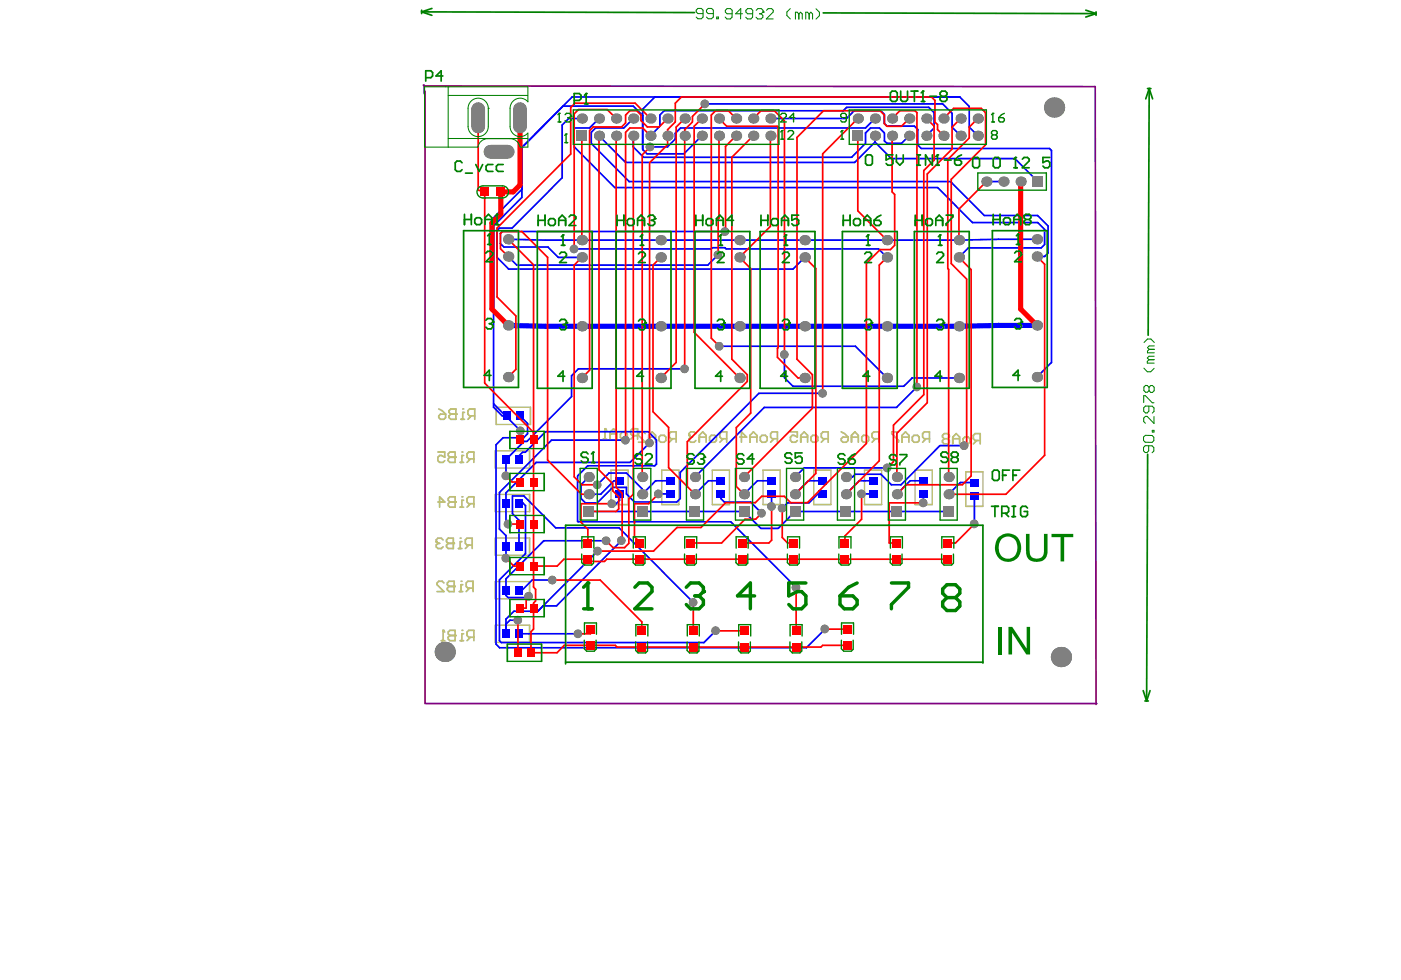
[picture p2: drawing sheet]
<svg xmlns="http://www.w3.org/2000/svg" width="289mm" height="202mm" viewBox="0 0 289 202" stroke-linecap="round" stroke-linejoin="round" font-family="sans-serif">
<path d="M87.3 17.6l.2 .1 138.4 .2 .1 127.4M87.5 17.6v1.7M87.7 18.8v126.3M87.8 145.1h138.4" fill="none" stroke="#800080" stroke-width=".35"/>
<g fill="none" stroke="#c0c073" stroke-width=".35">
<path d="M102.1 93v3.5M102.3 84v3.6M109.2 93v3.5M109.4 84v3.6M126 97h3.5M136.5 97h3.5M146.9 97h3.5M157.4 97h3.5M167.8 97h3.6M178.3 97h3.5M185.3 89.1h-1.4v.3l1.4 1.5v.3M186 91.2v-1.4l.7-.7 .7 .7v1.4"/>
<path d="M186 90.1h1.4M188.5 89.8h.7l.4 .3v.8l-.4 .3h-.7l-.4-.3v-.8zM188.7 97h3.5M191 90.5l-.7 .7M191.7 90.5h-1.1l-.3-.4v-.7l.3-.3h1.1v2.1M194.7 90.5h.7M194.7 90.5l-.3-.4v-.3l.3-.4h.7l.4 .4v.3l-.4 .4M194.7 90.5l-.3 .4v.3l.3 .4h.7l.4-.4v-.3l-.4-.4M196.5 90.5h1.4M196.5 91.6v-1.5l.7-.7 .7 .7v1.5M199 90.1h.7l.3 .4v.7l-.3 .4h-.7l-.4-.4v-.7zM199.2 97.3h3.5"/>
<path d="M201.4 90.9l-.7 .7M202.1 90.9h-1l-.4-.4v-.7l.4-.4h1v2.2M102.1 102v3.5M102.1 111v3.5M102.1 120v3.5M109.2 102v3.5M109.2 111v3.5M109.2 120v3.5M126 104.1h3.5M136.5 104.1h3.5M146.9 104.1h3.5M157.4 104.1h3.5"/>
<path d="M167.8 104.1h3.6M178.3 104.1h3.5M188.7 104.1h3.5M199.2 104.4h3.5M94.9 132.2h.7M95.6 130.7h-.3v1.5M97 131.4l-.7 .8M97.7 131.4h-1l-.4-.3v-.7l.4-.4h1v2.2M102.1 129v3.5M109.2 129v3.5"/>
</g>
<g fill="none" stroke="#c0c073" stroke-width=".28">
<path d="M102.1 96.5h7.1M102.1 93h7.1M102.3 87.6h7.1M102.3 84h7.1M126 97v7.1M129.5 97v7.1M136.5 97v7.1M140 97v7.1M146.9 97v7.1M150.4 97v7.1M157.4 97v7.1M160.9 97v7.1"/>
<path d="M167.8 97v7.1M171.4 97v7.1M178.3 97v7.1M181.8 97v7.1M188.7 97v7.1M192.2 97v7.1M199.2 97.3v7.1M202.7 97.3v7.1M102.1 120h7.1M102.1 114.5h7.1M102.1 111h7.1M102.1 105.5h7.1"/>
<path d="M102.1 102h7.1M102.1 132.5h7.1M102.1 129h7.1M102.1 123.5h7.1"/>
</g>
<circle cx="95.3" cy="130" r=".18" fill="#c0c073"/>
<path d="M93.8 130v2.2h-1l-.4-.4v-.4l.4-.3h1" fill="none" stroke="#c0c073" stroke-width=".35"/>
<circle cx="93.8" cy="131.1" r=".18" fill="#c0c073"/>
<path d="M91 132.2h.7M91.4 130v2.2M93.8 130h-1l-.4 .4v.3l.4 .4h1" fill="none" stroke="#c0c073" stroke-width=".35"/>
<circle cx="91.4" cy="130" r=".18" fill="#c0c073"/>
<path d="M94.6 113.1h.7M95.3 111.7h-.4v1.4M96.7 112.4l-.7 .7M97.4 112.4h-1.1l-.3-.3v-.7l.3-.4h1.1v2.1M91.4 130l.3 .4" fill="none" stroke="#c0c073" stroke-width=".35"/>
<circle cx="94.9" cy="111" r=".18" fill="#c0c073"/>
<path d="M93.5 111v2.1h-1.1l-.3-.3v-.4l.3-.3h1.1" fill="none" stroke="#c0c073" stroke-width=".35"/>
<circle cx="93.5" cy="112.1" r=".18" fill="#c0c073"/>
<path d="M91.4 111.4l-.4-.4h-.7l-.3 .4v.3M93.5 111h-1.1l-.3 .4v.3l.3 .4h1.1" fill="none" stroke="#c0c073" stroke-width=".35"/>
<circle cx="90" cy="111.7" r=".18" fill="#c0c073"/>
<path d="M90 111.7l.3 .4M90.3 112.1h.4M90.3 112.1l-.3 .3v.4l.3 .3h.7l.4-.3M94.9 104.6h.7M95.6 103.2h-.3v1.4M97 103.9l-.7 .7M97.7 103.9h-1l-.4-.4v-.7l.4-.3h1v2.1" fill="none" stroke="#c0c073" stroke-width=".35"/>
<circle cx="95.3" cy="102.5" r=".18" fill="#c0c073"/>
<path d="M93.8 102.5v2.1h-1l-.4-.3v-.4l.4-.4h1" fill="none" stroke="#c0c073" stroke-width=".35"/>
<circle cx="93.8" cy="103.5" r=".18" fill="#c0c073"/>
<path d="M94.9 95.4h.7M95.6 94h-.3v1.4M97 94.7l-.7 .7M97.7 94.7h-1l-.4-.4v-.7l.4-.4h1v2.2M90.3 103.5h1.4l-1-1v2.1M93.8 102.5h-1l-.4 .3v.4l.4 .3h1" fill="none" stroke="#c0c073" stroke-width=".35"/>
<circle cx="95.3" cy="93.2" r=".18" fill="#c0c073"/>
<path d="M93.8 93.2v2.2h-1l-.4-.4v-.3l.4-.4h1" fill="none" stroke="#c0c073" stroke-width=".35"/>
<circle cx="93.8" cy="94.3" r=".18" fill="#c0c073"/>
<path d="M90.3 93.2h1.4v1.1l-.7-.3h-.3l-.4 .3v.7l.4 .4h.7l.3-.4M93.8 93.2h-1l-.4 .4v.4l.4 .3h1M95.1 86.5h.7M95.8 85.1h-.4v1.4M97.2 85.8l-.7 .7M97.9 85.8h-1.1l-.3-.4v-.7l.3-.3h1.1v2.1" fill="none" stroke="#c0c073" stroke-width=".35"/>
<circle cx="95.4" cy="84.4" r=".18" fill="#c0c073"/>
<path d="M94 84.4v2.1h-1l-.4-.4v-.3l.4-.4h1" fill="none" stroke="#c0c073" stroke-width=".35"/>
<circle cx="94" cy="85.4" r=".18" fill="#c0c073"/>
<g fill="none" stroke="#c0c073" stroke-width=".35">
<path d="M90.5 84.4l.7 .3 .7 .7M90.8 85.4h1.1v.7l-.4 .4h-.7l-.3-.4v-.3zM94 84.4h-1l-.4 .3v.4l.4 .3h1M143.5 89.4l-.3-.3h-.8l-.3 .3v.4M144.2 90.1h1.4M144.2 91.2v-1.4l.7-.7 .7 .7v1.4M146.7 89.8h.7l.3 .3v.8l-.3 .3h-.7l-.4-.3v-.8zM149.2 90.5l-.7 .7M149.9 90.5h-1.1l-.3-.4v-.7l.3-.3h1.1v2.1M152.6 90.1h1.4l-1.1-1v2.1M154.7 90.1h1.4M154.7 91.2v-1.4l.7-.7 .7 .7v1.4"/>
<path d="M157.1 89.8h.8l.3 .3v.8l-.3 .3h-.8l-.3-.3v-.8zM159.6 90.5l-.7 .7M160.3 90.5h-1l-.4-.4v-.7l.4-.3h1v2.1M163 89.1h1.4v1l-.7-.3h-.3l-.4 .3v.8l.4 .3h.7l.3-.3M165.1 91.2v-1.4l.7-.7 .8 .7v1.4M165.1 90.1h1.5M167.6 89.8h.7l.4 .3v.8l-.4 .3h-.7l-.3-.3v-.8zM170.1 90.5l-.7 .7M170.8 90.5h-1.1l-.3-.4v-.7l.3-.3h1.1v2.1"/>
</g>
<circle cx="142.1" cy="89.8" r=".18" fill="#c0c073"/>
<g fill="none" stroke="#c0c073" stroke-width=".35">
<path d="M133.1 89.4l-.4-.3h-.7l-.3 .3v.4l1.4 1.4h-1.4M133.8 90.1h1.4M133.8 91.2v-1.4l.7-.7 .7 .7v1.4M136.3 89.8h.7l.3 .3v.8l-.3 .3h-.7l-.4-.3v-.8zM138.7 90.5l-.7 .7M139.4 90.5h-1l-.4-.4v-.7l.4-.3h1v2.1M142.1 89.8l.3 .3M142.4 90.1h.4M142.4 90.1l-.3 .4v.4l.3 .3h.8l.3-.3M94.7 122h.7M95.4 120.6h-.3v1.4M96.8 121.3l-.7 .7"/>
<path d="M97.6 121.3h-1.1l-.4-.3v-.8l.4-.3h1.1v2.1"/>
</g>
<circle cx="95.1" cy="119.9" r=".18" fill="#c0c073"/>
<path d="M93.7 119.9v2.1h-1.1l-.3-.3v-.4l.3-.3h1.1" fill="none" stroke="#c0c073" stroke-width=".35"/>
<circle cx="93.7" cy="121" r=".18" fill="#c0c073"/>
<g fill="none" stroke="#c0c073" stroke-width=".35">
<path d="M124.4 90.6h.7M124.8 88.4v2.2M125.8 90.6v-1.4l.7-.8 .7 .8v1.4M125.8 89.5h1.4M128.3 89.2h.7l.4 .3v.7l-.4 .4h-.7l-.3-.4v-.7zM130.8 89.9l-.7 .7M131.5 89.9h-1.1l-.3-.4v-.7l.3-.4h1.1v2.2M173.5 89.1l.7 .3 .7 .7M173.8 90.1h1.1v.8l-.4 .3h-.7l-.3-.3v-.4zM175.6 91.2v-1.4l.7-.7 .7 .7v1.4M175.6 90.1h1.4M178.1 89.8h.7l.3 .3v.8l-.3 .3h-.7l-.4-.3v-.8z"/>
<path d="M180.5 90.5l-.7 .7M181.3 90.5h-1.1l-.4-.4v-.7l.4-.3h1.1v2.1M93.7 119.9h-1.1l-.3 .3v.4l.3 .4h1.1M91.5 120.2l-.3-.3h-.7l-.4 .3v.4l1.4 1.4h-1.4"/>
</g>
<circle cx="124.8" cy="88.4" r=".18" fill="#c0c073"/>
<path d="M124.8 88.4l.3 .4" fill="none" stroke="#c0c073" stroke-width=".35"/>
<g fill="none" stroke="#00f" stroke-width=".35">
<path d="M107.6 39.1l-5.8 5.8v39.1l1.8 1.8h.9M116.1 21.9h14.5l1.9 1.9M120 24.4h-2.7l-1.4 1.4v10.9l-10.3 10.3h-2.6l-.5 .5v5.6l2.4 2.4h58.6l2.4-2.4M123.5 24.4l-1.9 2h-3.2v3.9l8.4 8.4h66.6l7.2 7.2h13.4l1.4 1.4v3.1l-.7 .7h-15l-1.9 2M123.5 28l5.5 5.5h47.3l4.1-4.2M130.6 28v2.3l2.1 2.1h42.9l2.9-2.8v-2.2l1-1h1.9l1 1v1.7l.5 .5h3l1.6-1.6M130.6 24.4l-1.9 2h-5.9l-.9 .9v2.3l7.9 7.9h66.2l7 7h11l2.1 2.1v5.6l-.7 .7h-1.6M134.1 28l2-2v-2.3l.9-.9h36.9l.7-.7h16.9l1.1 1.1v3.2l-1.6 1.6M135.1 20l-2.6 2.5v8.3l.9 .9h7.6l3.7-3.7M145.4 21.4h49l1.9 2v2.8l1.8 1.8M158.9 24.4h15.7l1.6-1.6h5.4l.8 .8v1.9l.5 .5h5.7l.7 .7v3.2l.7 .7h26.4l.4 .5v43.7l-3 3M180.4 24.4l-1.9 2h-38.1l-1.1 1.1v1.2l-1.7 1.6h-3.5"/>
<path d="M180.4 28v1.3M180.4 29.3l3.4 3.4h25.5l4.7 4.8M201.6 28l-1.7-1.8v-4.2l-2-2h-79.9l-10.4 10.4v10.3l-5.8 5.9M203.4 37.5h3.6M104.8 49.4l7.8 .1h85.2l16-.1M118.4 51.3h28.3l.2-.2h2.6l.3 .2h31.4l1.7 1.8M148.1 52.6l-2.1 2.1h-39.4l-1.8-1.8M149.5 47.8h-45.9l-.4 .3v2.1l.7 .8h9.1l2.1 2.1h4.9M141.2 76.1h-21.9l-1.4 1.4v4.3l-9.2 9.2h-.6l-3.4 3.5h-.4v3.6M148.3 71.4h28.1l6.5 6.6M161.8 73.1v4.8l1.7 1.8h22.9l1.7-1.7h9.7M189.1 79.8l-4.2 4.2h-27.3l-14.3 14.4"/>
<path d="M101.8 83.3l5.5 5.6M107 94.8v-.8l.8-.7h.5l4.2-4.3h21.2l1.7 1.8v4.9l-.4 .4h-13.8l-2.1 2.1v9.3l.1 .1h31.5l13.5 13.6M107.2 85.8l1.6 1.5v2.2l-.8 .8h-4.3l-1.4 1.4v41.2l.7 .7h63.3l3.9-3.8M127.8 99.2h-1.2l-2.7 2.7h-2.5M129 90.8h-15.3l-10.7 10.8v7.5l1.3 1.4v4.6M134 91.4l-4 4h-19.4l-6.3 6.3v5.9l.5 .5M138.2 99.2h-3l-2.8 2.7v-1.1l-3.2-3.2h-3.6l-2.4 2.4M148.7 99.2h-2.6l-2.8 2.7M159.1 99.2h-2.9l-2.8 2.7M169.6 99.2h-2.9l-2.7 2.7M169.7 81.1h-13.2l-16.2 16.3v5.4l-.7 .7h-8.7l-1.7-1.6v-1.4h-2.8l-3.2 3.2h-2.5l-.9-.9v-2.8l1.6-1.6M180.1 99.2h-2.9l-2.7 2.7"/>
<path d="M183 96.5h-17.2l-1.8 1.9M190.5 99.2h-2.8l-2.7 2.7M198.9 91.9h-5.1l-8 8.1h-2l-2.1-2.2h-5.3l-.6 .6h-1.3M200.9 99.5h-2.9l-2.4 2.4M107 103.8h.8l.6 .5v9.9l-5.4 5.4v12.6l.4 .3h41.8l2.4-2.4M107 112.7v-5.4l-1.3-1.3v-3.7h2.4l6.5 6.6h13.1l15.3 15.4M113.9 119.6h-4.2l-2 2.1h-.7M121.4 105.5h32l3.5 3.5h3.6l3.5-3.5h31.6M123.3 113.7l-11.3 11.3M125 111.5h-12.8l-7.9 7.9v3.4l.5 .5h4l.2-.3M127.8 101.9v1.3l-.7 .7h-.9M128.2 111.5l-13.4 13.5h-2.8"/>
<path d="M135.8 101.9h2.4M148.7 101.9v.9l.7 .7h5.4l2.3 2.4M159.1 101.9v2.6M169.6 101.9h-.9l-1.9 1.8h-4.4l-1.1 1.1M177.7 101.9h2.4M190.5 101.9l-.1 1.8M200.9 102.2v5.9M106.8 127.9h-1.6l-.9 .8M107 130.7h12.2M112 125l-1.1 1.1h-4.9l-1.7 1.6v3"/>
</g>
<path d="M104.8 67.1l7.8 .2h85.2l16-.2" fill="none" stroke="#00f" stroke-width="1.1"/>
<g fill="#808080">
<circle cx="119.2" cy="130.7" r=".89"/>
<circle cx="118.4" cy="51.3" r=".89"/>
<circle cx="148.3" cy="71.4" r=".89"/>
<circle cx="126.1" cy="103.9" r=".89"/>
<circle cx="123.1" cy="100" r=".89"/>
<circle cx="145.3" cy="21.4" r=".89"/>
<circle cx="169.6" cy="81.1" r=".89"/>
<circle cx="189.1" cy="79.8" r=".89"/>
<circle cx="161.7" cy="73.1" r=".89"/>
<circle cx="135.8" cy="101.9" r=".89"/>
<circle cx="157" cy="105.9" r=".89"/>
<circle cx="106.8" cy="127.9" r=".89"/>
<circle cx="109" cy="123" r=".89"/>
<circle cx="104.3" cy="115.1" r=".89"/>
<circle cx="104.3" cy="98.1" r=".89"/>
<circle cx="107.3" cy="88.9" r=".89"/>
<circle cx="113.9" cy="119.6" r=".89"/>
<circle cx="161.3" cy="104.8" r=".89"/>
<circle cx="177.6" cy="101.9" r=".89"/>
<circle cx="190.4" cy="103.7" r=".89"/>
<circle cx="147.6" cy="130.1" r=".89"/>
<circle cx="104.8" cy="108.1" r=".89"/>
<circle cx="125" cy="111.5" r=".89"/>
<circle cx="198.8" cy="91.9" r=".89"/>
<circle cx="182.9" cy="96.5" r=".89"/>
<circle cx="134" cy="30.3" r=".89"/>
<circle cx="170.1" cy="129.7" r=".89"/>
<circle cx="164.1" cy="121.2" r=".89"/>
<circle cx="149.5" cy="47.8" r=".89"/>
<circle cx="148.1" cy="52.6" r=".89"/>
<circle cx="142.9" cy="124.3" r=".89"/>
<circle cx="200.9" cy="108.1" r=".89"/>
<circle cx="159.1" cy="104.5" r=".89"/>
<circle cx="141.2" cy="76.1" r=".89"/>
<circle cx="133.9" cy="91.4" r=".89"/>
<circle cx="129" cy="90.8" r=".89"/>
<circle cx="123.2" cy="113.7" r=".89"/>
<circle cx="128.1" cy="111.5" r=".89"/>
<circle cx="130.6" cy="28" r="1.04"/>
<circle cx="144.7" cy="28" r="1.04"/>
<circle cx="153.4" cy="101.9" r="1.04"/>
<circle cx="158.9" cy="28" r="1.04"/>
<circle cx="195.6" cy="101.9" r="1.04"/>
<circle cx="130.6" cy="24.4" r="1.04"/>
<circle cx="136.3" cy="78" r="1.06"/>
<circle cx="136.3" cy="67.3" r="1.06"/>
<circle cx="136.3" cy="49.5" r="1.06"/>
<circle cx="144.7" cy="24.4" r="1.04"/>
<circle cx="158.9" cy="24.4" r="1.04"/>
<circle cx="207" cy="37.5" r="1.04"/>
<circle cx="136.3" cy="53.1" r="1.06"/>
<circle cx="153.4" cy="98.4" r="1.04"/>
<circle cx="195.6" cy="98.4" r="1.04"/>
<circle cx="121.4" cy="101.9" r="1.04"/>
<circle cx="123.5" cy="28" r="1.04"/>
<circle cx="132.4" cy="101.9" r="1.04"/>
<circle cx="127.1" cy="28" r="1.04"/>
<circle cx="134.1" cy="28" r="1.04"/>
<circle cx="143.3" cy="101.9" r="1.04"/>
<circle cx="137.7" cy="28" r="1.04"/>
<circle cx="141.2" cy="28" r="1.04"/>
<circle cx="151.8" cy="28" r="1.04"/>
<circle cx="155.3" cy="28" r="1.04"/>
<circle cx="164" cy="101.9" r="1.04"/>
<circle cx="174.5" cy="101.9" r="1.04"/>
<circle cx="185" cy="101.9" r="1.04"/>
<circle cx="191" cy="28" r="1.04"/>
<circle cx="187.5" cy="28" r="1.04"/>
<circle cx="184" cy="28" r="1.04"/>
<circle cx="201.6" cy="28" r="1.04"/>
<circle cx="198.1" cy="28" r="1.04"/>
<circle cx="194.6" cy="28" r="1.04"/>
</g>
<g fill="#808080">
<path d="M152.4 104.4h2.1v2.1h-2.1z" fill-rule="evenodd"/>
<path d="M194.6 104.4h2.1v2.2h-2.1z" fill-rule="evenodd"/>
<path d="M118.9 26.9h2.2v2.1h-2.2z" fill-rule="evenodd"/>
<path d="M175.8 26.9h2.2v2.1h-2.2z" fill-rule="evenodd"/>
</g>
<path d="M98.6 22.5v3.6" fill="none" stroke="#808080" stroke-width="2.8"/>
<g fill="#808080">
<circle cx="104.8" cy="77.8" r="1.06"/>
<circle cx="104.8" cy="67.1" r="1.06"/>
<circle cx="104.8" cy="49.4" r="1.06"/>
</g>
<path d="M107.2 22.5v3.6" fill="none" stroke="#808080" stroke-width="2.8"/>
<g fill="#808080">
<path d="M120.4 104.4h2.1v2.2h-2.1z" fill-rule="evenodd"/>
<path d="M131.4 104.4h2.1v2.1h-2.1z" fill-rule="evenodd"/>
<path d="M142.3 104.4h2.1v2.2h-2.1z" fill-rule="evenodd"/>
<path d="M162.9 104.5h2.1v2.1h-2.1z" fill-rule="evenodd"/>
<path d="M173.4 104.5h2.1v2.1h-2.1z" fill-rule="evenodd"/>
<path d="M183.9 104.5h2.1v2.1h-2.1z" fill-rule="evenodd"/>
<path d="M213 36.4h2.1v2.1h-2.1z" fill-rule="evenodd"/>
</g>
<g fill="#808080">
<circle cx="120" cy="78" r="1.06"/>
<circle cx="120" cy="67.3" r="1.06"/>
<circle cx="120" cy="49.5" r="1.06"/>
<circle cx="120" cy="24.4" r="1.04"/>
<circle cx="123.5" cy="24.4" r="1.04"/>
<circle cx="127.1" cy="24.4" r="1.04"/>
<circle cx="134.1" cy="24.4" r="1.04"/>
<circle cx="137.7" cy="24.4" r="1.04"/>
<circle cx="141.2" cy="24.4" r="1.04"/>
<circle cx="152.5" cy="78" r="1.06"/>
<circle cx="152.5" cy="67.3" r="1.06"/>
<circle cx="152.5" cy="49.5" r="1.06"/>
<circle cx="151.8" cy="24.4" r="1.04"/>
<circle cx="155.3" cy="24.4" r="1.04"/>
<circle cx="165.9" cy="78" r="1.06"/>
<circle cx="165.9" cy="67.3" r="1.06"/>
<circle cx="165.9" cy="49.5" r="1.06"/>
<circle cx="176.9" cy="24.4" r="1.04"/>
<circle cx="182.9" cy="78" r="1.06"/>
<circle cx="182.9" cy="67.3" r="1.06"/>
<circle cx="182.9" cy="49.5" r="1.06"/>
<circle cx="191" cy="24.4" r="1.04"/>
<circle cx="187.5" cy="24.4" r="1.04"/>
<circle cx="184" cy="24.4" r="1.04"/>
<circle cx="197.8" cy="78" r="1.06"/>
<circle cx="197.8" cy="67.3" r="1.06"/>
<circle cx="197.8" cy="49.5" r="1.06"/>
<circle cx="201.6" cy="24.4" r="1.04"/>
<circle cx="198.1" cy="24.4" r="1.04"/>
<circle cx="194.6" cy="24.4" r="1.04"/>
<circle cx="213.8" cy="77.8" r="1.06"/>
<circle cx="213.8" cy="67.1" r="1.06"/>
<circle cx="213.8" cy="49.4" r="1.06"/>
<circle cx="210.5" cy="37.5" r="1.04"/>
<circle cx="104.8" cy="52.9" r="1.06"/>
<circle cx="121.4" cy="98.4" r="1.04"/>
<circle cx="120" cy="53.1" r="1.06"/>
<circle cx="132.4" cy="98.4" r="1.04"/>
<circle cx="143.3" cy="98.4" r="1.04"/>
<circle cx="152.5" cy="53.1" r="1.06"/>
<circle cx="164" cy="98.4" r="1.04"/>
<circle cx="165.9" cy="53.1" r="1.06"/>
<circle cx="174.5" cy="98.4" r="1.04"/>
<circle cx="185" cy="98.4" r="1.04"/>
<circle cx="182.9" cy="53.1" r="1.06"/>
<circle cx="197.8" cy="53.1" r="1.06"/>
<circle cx="213.8" cy="52.9" r="1.06"/>
<circle cx="218.8" cy="135.5" r="2.09"/>
<circle cx="148.3" cy="28" r="1.04"/>
<circle cx="180.4" cy="28" r="1.04"/>
<circle cx="148.3" cy="24.4" r="1.04"/>
<circle cx="203.4" cy="37.5" r="1.04"/>
<circle cx="180.4" cy="24.4" r="1.04"/>
<circle cx="217.4" cy="22.2" r="2.09"/>
<circle cx="91.7" cy="134.5" r="2.09"/>
</g>
<path d="M101.2 31.3h3.5" fill="none" stroke="#808080" stroke-width="2.8"/>
<g fill="#00f">
<path d="M126.9 101.1h1.8v1.6h-1.8z" fill-rule="evenodd"/>
<path d="M126.9 98.4h1.8v1.6h-1.8z" fill-rule="evenodd"/>
<path d="M158.2 101.1h1.8v1.6h-1.8z" fill-rule="evenodd"/>
<path d="M158.2 98.4h1.8v1.6h-1.8z" fill-rule="evenodd"/>
<path d="M200.1 101.4h1.7v1.6h-1.7z" fill-rule="evenodd"/>
<path d="M200.1 98.7h1.7v1.6h-1.7z" fill-rule="evenodd"/>
<path d="M103.5 129.8h1.6v1.8h-1.6z" fill-rule="evenodd"/>
<path d="M106.3 129.8h1.5v1.8h-1.5z" fill-rule="evenodd"/>
<path d="M103.5 120.9h1.6v1.7h-1.6z" fill-rule="evenodd"/>
<path d="M106.3 120.9h1.5v1.7h-1.5z" fill-rule="evenodd"/>
<path d="M137.4 101.1h1.7v1.6h-1.7z" fill-rule="evenodd"/>
<path d="M137.4 98.4h1.7v1.6h-1.7z" fill-rule="evenodd"/>
<path d="M147.8 101.1h1.7v1.6h-1.7z" fill-rule="evenodd"/>
<path d="M147.8 98.4h1.7v1.6h-1.7z" fill-rule="evenodd"/>
<path d="M179.2 101.1h1.7v1.6h-1.7z" fill-rule="evenodd"/>
<path d="M179.2 98.4h1.7v1.6h-1.7z" fill-rule="evenodd"/>
<path d="M189.6 101.1h1.8v1.6h-1.8z" fill-rule="evenodd"/>
<path d="M189.6 98.4h1.8v1.6h-1.8z" fill-rule="evenodd"/>
<path d="M103.5 111.9h1.6v1.7h-1.6z" fill-rule="evenodd"/>
<path d="M106.3 111.9h1.5v1.7h-1.5z" fill-rule="evenodd"/>
<path d="M103.5 102.9h1.6v1.7h-1.6z" fill-rule="evenodd"/>
<path d="M106.3 102.9h1.5v1.7h-1.5z" fill-rule="evenodd"/>
<path d="M103.5 93.9h1.6v1.8h-1.6z" fill-rule="evenodd"/>
<path d="M106.3 93.9h1.5v1.8h-1.5z" fill-rule="evenodd"/>
<path d="M103.7 84.9h1.6v1.8h-1.6z" fill-rule="evenodd"/>
<path d="M106.4 84.9h1.6v1.8h-1.6z" fill-rule="evenodd"/>
<path d="M168.7 101.1h1.8v1.6h-1.8z" fill-rule="evenodd"/>
<path d="M168.7 98.4h1.8v1.6h-1.8z" fill-rule="evenodd"/>
</g>
<g fill="none" stroke="#f00" stroke-width=".35">
<path d="M98.6 24.3v14.9l1.4 .4v39.4l10 10.2M120 28v21.5M123.5 28v68.9l2.9 2.9v1.4l1.2 1.3v2.5l-.5 .5h-5.7M127.1 24.4l-1.9-1.8h-5.9l-.9 .9v27.8M127.1 28v72.5l1.2 1.3v9.6l-.1 .1M130.6 28v73.9l-.9 1v9.2l-.9 .9h-2.4l-1.4-1.5M134.1 30.3l-1.7 1.6v66.5M134.1 28l-1.6-1.6h-2.6l-.9 .9v63.5M134.1 24.4l-3.1-3.1h-12.4l-.9 .9v9.6l-15.2 15.2v14.3l3.9 3.9v11l-1.6 1.6M137.7 24.4l-1.8 1.8h-2.4l-1.3-1.3v-1.2l-.9-.9h-1.4l-.9 .9v1.7l-.8 .8h-5.9l-.7 .7v49.5l-1.6 1.6M141.2 24.4l-1.8 1.8v48.6l-3.1 3.2M144.7 24.4l-1.5 1.6v42.5l9.3 9.5"/>
<path d="M145.4 21.4l-2.6 2.6v1.2l-1.6 1.6v49.3M148.3 28v17l-.2 .2v7.4M148.3 24.4l1.6 1.6h10.4l.2 .2v45.5l-.2 .1v1.9l4.3 4.3h1.3M151.8 24.4l-1.6-1.6h-2.6l-.9 .9v46.1l1.6 1.6M151.8 28l-2.2 2.2v17.5l-.1 .1M155.3 24.4l1.6-1.6h2.8l2.1 2.1v48.2M155.3 28l-4.4 4.4v41.7l3.2 3.2v1.4l-12.4 12.4v9.2M158.9 28v18.7l-6.4 6.4 2.3 2.3v29.8l-3 3v12.1l1.6 1.6M176.9 28v15.5l6 6M176.9 24.4l-7.2 7.3v49.4M184 24.4l1.6-1.6h3.1l.4 .4v56.6M184 28v11.6l.5 .5v10.5l-.9 .9h-2.1l-2.8 2.8v37.2l-12.2 12.2h-3.4l-1.4-1.3h-4.6l-1.3 1.3h-6.1l-5.1 5.1h-5l-4.8 4.9h-11.5"/>
<path d="M187.5 24.4l-1.6 1.6h-3l-.5-.5v-1.8l-.9-.9h-11.7l-5.4 5.6v45.7l3.1 3.2v6.9l-14.1 14.2M191 24.4l1.6 1.6v7l-2.1 2.2v46.2l-6.2 6.3v7.5l-1.3 1.3M194.6 28l-1.3-1.3v-1l-.5-.5v-4.5l-.7-.7h-51.6l-1.2 1.3v3.9l-1.6 1.6v3l-3.7 3.8v57.8M194.6 24.4l2.1-2.1h5.7l.8 .9v6.7l-7 7.1v17.4l3.2 3.2v33.8l-.5 .5M198.1 24.4l-1.8 1.8v4.5l-5.1 5.2v47.2l-6.2 6.3v9M201.6 24.4l-1.7 1.8v2.3l-4.4 4.4v22.5l.1 .2v42.8M203.4 37.5l-5.6 5.6v6.4M104.8 49.4l5.2 5.2v66.5l.5 .5v2.3l-.5 .5v5.4l-.5 .5v4.3h5.4l1.5-1.5h10.5l.3 .4h42.1l.4-.4h5.1M104.8 52.9l-1.6-1.6v-3.2l.4-.3h4l5.3 5.3v41.8l7 7h1.5M120 53.1l-1.6 1.6v43.7l1.6 1.6h3.2M136.3 53.1l-1.6 1.6v30.2l3.2 3.3v8.3l5.4 5.4M165.9 53.1l2.3 2.3v42.2l-4.2 4.3"/>
<path d="M182.9 53.1l-1.6 1.6v40.4l-6.8 6.8M197.8 53.1l2.5 2.5v42.6l-1.8 1.8h-11.6l-1.9 1.9M213.8 52.9l1.6 1.6v39.4l-8 8h-11.8M104.3 98.1l1.3 1.3h1.7M107.3 88.9v1.9M104.3 115.1l1.7 1.7h1.3M104.8 108.1h2.5M113.9 119.6h9.9l8.6 8.7v1.8M126.2 103.9h-6.4v3.8l1.4 1.5v2.8M135.8 101.9l-2 2h-2.9v6.8l.9 1v.3M157.1 105.9l-1.3 1.2h-2.2l-4.8 4.9h-6.4M159.1 104.5v6.9l-.5 .6h-5.6"/>
<path d="M161.3 104.8v6.1l1.1 1.1h1.3M177.7 101.9v5.2l-3.4 3.4v1.5M190.4 103.7h-7v8.3h1.5M195.5 115.3h-70.4l-.4 .5h-3.5v-.5h-4.9l-1.4 1.5h-4.9M200.9 108.1l-3.8 3.9h-1.6M106.8 127.9v6.7M109 123l-.5 .5v1.9h-1.2M121.8 129.8v.9h-2.6M143 124.3v5.8M147.6 130.1h6M164.2 121.2v8.9M170.2 129.8h4.6"/>
</g>
<path d="M107.2 24.3v13.9l-1.4 1.4h-2.5v4.5l-1.9 1.9v17.7l3.4 3.4M210.5 37.5v26.2l3.3 3.4" fill="none" stroke="#f00" stroke-width="1.1"/>
<g fill="#808080">
<circle cx="119.2" cy="130.7" r=".89"/>
<circle cx="118.4" cy="51.3" r=".89"/>
<circle cx="148.3" cy="71.4" r=".89"/>
<circle cx="126.1" cy="103.9" r=".89"/>
<circle cx="123.1" cy="100" r=".89"/>
<circle cx="145.3" cy="21.4" r=".89"/>
<circle cx="169.6" cy="81.1" r=".89"/>
<circle cx="189.1" cy="79.8" r=".89"/>
<circle cx="161.7" cy="73.1" r=".89"/>
<circle cx="135.8" cy="101.9" r=".89"/>
<circle cx="157" cy="105.9" r=".89"/>
<circle cx="106.8" cy="127.9" r=".89"/>
<circle cx="109" cy="123" r=".89"/>
<circle cx="104.3" cy="115.1" r=".89"/>
<circle cx="104.3" cy="98.1" r=".89"/>
<circle cx="107.3" cy="88.9" r=".89"/>
<circle cx="113.9" cy="119.6" r=".89"/>
<circle cx="161.3" cy="104.8" r=".89"/>
<circle cx="177.6" cy="101.9" r=".89"/>
<circle cx="190.4" cy="103.7" r=".89"/>
<circle cx="147.6" cy="130.1" r=".89"/>
<circle cx="104.8" cy="108.1" r=".89"/>
<circle cx="125" cy="111.5" r=".89"/>
<circle cx="198.8" cy="91.9" r=".89"/>
<circle cx="182.9" cy="96.5" r=".89"/>
<circle cx="134" cy="30.3" r=".89"/>
<circle cx="170.1" cy="129.7" r=".89"/>
<circle cx="164.1" cy="121.2" r=".89"/>
<circle cx="149.5" cy="47.8" r=".89"/>
<circle cx="148.1" cy="52.6" r=".89"/>
<circle cx="142.9" cy="124.3" r=".89"/>
<circle cx="200.9" cy="108.1" r=".89"/>
<circle cx="159.1" cy="104.5" r=".89"/>
<circle cx="141.2" cy="76.1" r=".89"/>
<circle cx="133.9" cy="91.4" r=".89"/>
<circle cx="129" cy="90.8" r=".89"/>
<circle cx="123.2" cy="113.7" r=".89"/>
<circle cx="128.1" cy="111.5" r=".89"/>
<circle cx="130.6" cy="28" r="1.04"/>
<circle cx="144.7" cy="28" r="1.04"/>
<circle cx="153.4" cy="101.9" r="1.04"/>
<circle cx="158.9" cy="28" r="1.04"/>
<circle cx="195.6" cy="101.9" r="1.04"/>
<circle cx="130.6" cy="24.4" r="1.04"/>
<circle cx="136.3" cy="78" r="1.06"/>
<circle cx="136.3" cy="67.3" r="1.06"/>
<circle cx="136.3" cy="49.5" r="1.06"/>
<circle cx="144.7" cy="24.4" r="1.04"/>
<circle cx="158.9" cy="24.4" r="1.04"/>
<circle cx="207" cy="37.5" r="1.04"/>
<circle cx="136.3" cy="53.1" r="1.06"/>
<circle cx="153.4" cy="98.4" r="1.04"/>
<circle cx="195.6" cy="98.4" r="1.04"/>
<circle cx="121.4" cy="101.9" r="1.04"/>
<circle cx="123.5" cy="28" r="1.04"/>
<circle cx="132.4" cy="101.9" r="1.04"/>
<circle cx="127.1" cy="28" r="1.04"/>
<circle cx="134.1" cy="28" r="1.04"/>
<circle cx="143.3" cy="101.9" r="1.04"/>
<circle cx="137.7" cy="28" r="1.04"/>
<circle cx="141.2" cy="28" r="1.04"/>
<circle cx="151.8" cy="28" r="1.04"/>
<circle cx="155.3" cy="28" r="1.04"/>
<circle cx="164" cy="101.9" r="1.04"/>
<circle cx="174.5" cy="101.9" r="1.04"/>
<circle cx="185" cy="101.9" r="1.04"/>
<circle cx="191" cy="28" r="1.04"/>
<circle cx="187.5" cy="28" r="1.04"/>
<circle cx="184" cy="28" r="1.04"/>
<circle cx="201.6" cy="28" r="1.04"/>
<circle cx="198.1" cy="28" r="1.04"/>
<circle cx="194.6" cy="28" r="1.04"/>
</g>
<g fill="#808080">
<path d="M152.4 104.4h2.1v2.1h-2.1z" fill-rule="evenodd"/>
<path d="M194.6 104.4h2.1v2.2h-2.1z" fill-rule="evenodd"/>
<path d="M118.9 26.9h2.2v2.1h-2.2z" fill-rule="evenodd"/>
<path d="M175.8 26.9h2.2v2.1h-2.2z" fill-rule="evenodd"/>
</g>
<path d="M98.6 22.5v3.6" fill="none" stroke="#808080" stroke-width="2.8"/>
<g fill="#808080">
<circle cx="104.8" cy="77.8" r="1.06"/>
<circle cx="104.8" cy="67.1" r="1.06"/>
<circle cx="104.8" cy="49.4" r="1.06"/>
</g>
<path d="M107.2 22.5v3.6" fill="none" stroke="#808080" stroke-width="2.8"/>
<g fill="#808080">
<path d="M120.4 104.4h2.1v2.2h-2.1z" fill-rule="evenodd"/>
<path d="M131.4 104.4h2.1v2.1h-2.1z" fill-rule="evenodd"/>
<path d="M142.3 104.4h2.1v2.2h-2.1z" fill-rule="evenodd"/>
<path d="M162.9 104.5h2.1v2.1h-2.1z" fill-rule="evenodd"/>
<path d="M173.4 104.5h2.1v2.1h-2.1z" fill-rule="evenodd"/>
<path d="M183.9 104.5h2.1v2.1h-2.1z" fill-rule="evenodd"/>
<path d="M213 36.4h2.1v2.1h-2.1z" fill-rule="evenodd"/>
</g>
<g fill="#808080">
<circle cx="120" cy="78" r="1.06"/>
<circle cx="120" cy="67.3" r="1.06"/>
<circle cx="120" cy="49.5" r="1.06"/>
<circle cx="120" cy="24.4" r="1.04"/>
<circle cx="123.5" cy="24.4" r="1.04"/>
<circle cx="127.1" cy="24.4" r="1.04"/>
<circle cx="134.1" cy="24.4" r="1.04"/>
<circle cx="137.7" cy="24.4" r="1.04"/>
<circle cx="141.2" cy="24.4" r="1.04"/>
<circle cx="152.5" cy="78" r="1.06"/>
<circle cx="152.5" cy="67.3" r="1.06"/>
<circle cx="152.5" cy="49.5" r="1.06"/>
<circle cx="151.8" cy="24.4" r="1.04"/>
<circle cx="155.3" cy="24.4" r="1.04"/>
<circle cx="165.9" cy="78" r="1.06"/>
<circle cx="165.9" cy="67.3" r="1.06"/>
<circle cx="165.9" cy="49.5" r="1.06"/>
<circle cx="176.9" cy="24.4" r="1.04"/>
<circle cx="182.9" cy="78" r="1.06"/>
<circle cx="182.9" cy="67.3" r="1.06"/>
<circle cx="182.9" cy="49.5" r="1.06"/>
<circle cx="191" cy="24.4" r="1.04"/>
<circle cx="187.5" cy="24.4" r="1.04"/>
<circle cx="184" cy="24.4" r="1.04"/>
<circle cx="197.8" cy="78" r="1.06"/>
<circle cx="197.8" cy="67.3" r="1.06"/>
<circle cx="197.8" cy="49.5" r="1.06"/>
<circle cx="201.6" cy="24.4" r="1.04"/>
<circle cx="198.1" cy="24.4" r="1.04"/>
<circle cx="194.6" cy="24.4" r="1.04"/>
<circle cx="213.8" cy="77.8" r="1.06"/>
<circle cx="213.8" cy="67.1" r="1.06"/>
<circle cx="213.8" cy="49.4" r="1.06"/>
<circle cx="210.5" cy="37.5" r="1.04"/>
<circle cx="104.8" cy="52.9" r="1.06"/>
<circle cx="121.4" cy="98.4" r="1.04"/>
<circle cx="120" cy="53.1" r="1.06"/>
<circle cx="132.4" cy="98.4" r="1.04"/>
<circle cx="143.3" cy="98.4" r="1.04"/>
<circle cx="152.5" cy="53.1" r="1.06"/>
<circle cx="164" cy="98.4" r="1.04"/>
<circle cx="165.9" cy="53.1" r="1.06"/>
<circle cx="174.5" cy="98.4" r="1.04"/>
<circle cx="185" cy="98.4" r="1.04"/>
<circle cx="182.9" cy="53.1" r="1.06"/>
<circle cx="197.8" cy="53.1" r="1.06"/>
<circle cx="213.8" cy="52.9" r="1.06"/>
<circle cx="218.8" cy="135.5" r="2.09"/>
<circle cx="148.3" cy="28" r="1.04"/>
<circle cx="180.4" cy="28" r="1.04"/>
<circle cx="148.3" cy="24.4" r="1.04"/>
<circle cx="203.4" cy="37.5" r="1.04"/>
<circle cx="180.4" cy="24.4" r="1.04"/>
<circle cx="217.4" cy="22.2" r="2.09"/>
<circle cx="91.7" cy="134.5" r="2.09"/>
</g>
<path d="M101.2 31.3h3.5" fill="none" stroke="#808080" stroke-width="2.8"/>
<g fill="#f00">
<path d="M120.8 132.2h1.9v1.8h-1.9z" fill-rule="evenodd"/>
<path d="M163.3 132.6h1.8v1.8h-1.8z" fill-rule="evenodd"/>
<path d="M120.8 128.9h1.9v1.8h-1.9z" fill-rule="evenodd"/>
<path d="M152.1 111.1h1.9v1.8h-1.9z" fill-rule="evenodd"/>
<path d="M152.1 114.5h1.9v1.7h-1.9z" fill-rule="evenodd"/>
<path d="M163.3 129.2h1.8v1.8h-1.8z" fill-rule="evenodd"/>
<path d="M194.5 111.1h1.9v1.8h-1.9z" fill-rule="evenodd"/>
<path d="M194.5 114.5h1.9v1.7h-1.9z" fill-rule="evenodd"/>
<path d="M99 38.7h1.8v1.8h-1.8z" fill-rule="evenodd"/>
<path d="M106.5 107.2h1.6v1.8h-1.6z" fill-rule="evenodd"/>
<path d="M109.3 107.2h1.5v1.8h-1.5z" fill-rule="evenodd"/>
<path d="M106.5 98.5h1.6v1.8h-1.6z" fill-rule="evenodd"/>
<path d="M109.3 98.5h1.5v1.8h-1.5z" fill-rule="evenodd"/>
<path d="M106.5 89.9h1.6v1.7h-1.6z" fill-rule="evenodd"/>
<path d="M109.3 89.9h1.5v1.7h-1.5z" fill-rule="evenodd"/>
<path d="M131.5 132.6h1.8v1.8h-1.8z" fill-rule="evenodd"/>
<path d="M142.1 132.6h1.8v1.8h-1.8z" fill-rule="evenodd"/>
<path d="M152.7 132.6h1.8v1.8h-1.8z" fill-rule="evenodd"/>
<path d="M173.9 132.2h1.8v1.8h-1.8z" fill-rule="evenodd"/>
<path d="M106 133.8h1.6v1.7h-1.6z" fill-rule="evenodd"/>
<path d="M108.7 133.8h1.6v1.7h-1.6z" fill-rule="evenodd"/>
<path d="M106.5 124.5h1.6v1.8h-1.6z" fill-rule="evenodd"/>
<path d="M109.3 124.5h1.5v1.8h-1.5z" fill-rule="evenodd"/>
<path d="M106.5 115.9h1.6v1.8h-1.6z" fill-rule="evenodd"/>
<path d="M109.3 115.9h1.5v1.8h-1.5z" fill-rule="evenodd"/>
<path d="M120.3 111.1h1.9v1.8h-1.9z" fill-rule="evenodd"/>
<path d="M120.3 114.5h1.9v1.7h-1.9z" fill-rule="evenodd"/>
<path d="M131.5 129.2h1.8v1.8h-1.8z" fill-rule="evenodd"/>
<path d="M130.9 111.1h1.9v1.8h-1.9z" fill-rule="evenodd"/>
<path d="M130.9 114.5h1.9v1.7h-1.9z" fill-rule="evenodd"/>
<path d="M142.1 129.2h1.8v1.8h-1.8z" fill-rule="evenodd"/>
<path d="M141.5 111.1h1.9v1.8h-1.9z" fill-rule="evenodd"/>
<path d="M141.5 114.5h1.9v1.7h-1.9z" fill-rule="evenodd"/>
<path d="M152.7 129.2h1.8v1.8h-1.8z" fill-rule="evenodd"/>
<path d="M162.7 111.1h1.9v1.8h-1.9z" fill-rule="evenodd"/>
<path d="M162.7 114.5h1.9v1.7h-1.9z" fill-rule="evenodd"/>
<path d="M173.9 128.9h1.8v1.8h-1.8z" fill-rule="evenodd"/>
<path d="M173.3 111.1h1.9v1.8h-1.9z" fill-rule="evenodd"/>
<path d="M173.3 114.5h1.9v1.7h-1.9z" fill-rule="evenodd"/>
<path d="M183.9 111.1h1.9v1.8h-1.9z" fill-rule="evenodd"/>
<path d="M183.9 114.5h1.9v1.7h-1.9z" fill-rule="evenodd"/>
<path d="M102.4 38.7h1.8v1.8h-1.8z" fill-rule="evenodd"/>
</g>
<g fill="none" stroke="#008000" stroke-width=".35">
<path d="M87 2.4l2.1 .8M87 2.1v.7M87 2.4l56.2 .2M89.1 1.7l-2.1 .7M169.8 2.7l56.2 .1M223.9 2.1l2.1 .7M226 2.4v.8M226 2.8l-2.1 .7M236.6 18.3h.7M237 18.3l.7 2.1M237 18.3l-.7 2.1M237 18.3l-.2 50.8"/>
<path d="M95.6 47.6h11.3v32.3h-11.3zM110.8 47.8h11.3v32.3h-11.3zM127.1 47.8h11.3v32.3h-11.3zM143.3 47.8h11.3v32.3h-11.3zM150.1 47.6h.2M156.8 47.8h11.3v32.3h-11.3zM173.7 47.8h11.3v32.3h-11.3zM188.6 47.8h11.3v32.3h-11.3zM204.7 47.6h11.3v32.3h-11.3zM115.4 66.2l.4-.3h.7l.3 .3v.4M105.2 89v3.5M105.2 97.6v3.6"/>
<path d="M112.2 89v3.5M112.2 97.6v3.6M236.7 93.7l-.2 50.9M105.2 106.3v3.6M105.2 115v3.5M112.2 106.3v3.6M112.2 115v3.5M104.6 132.9v3.5M105.2 123.7v3.5M111.7 132.9v3.5M112.2 123.7v3.5M116.6 136.6h86.1"/>
<path d="M202.7 136.8v-28.5h-86.1v28.6M235.8 142.5l.7 2.1M236.1 144.6h.7M237.2 142.5l-.7 2.1"/>
</g>
<path d="M92.4 19.7h16.4M92.4 17.9v12.4M92.4 28.6h16.5M96.5 22.3v3.8M100.6 28.6h4.6M100.7 22.3h.1M100.7 22.3v3.8M105.2 22.3v3.8M108.9 21v-3.1h-21.3v12.4h10.8M108.9 27.5v2.8h-1.6" fill="none" stroke="#008000" stroke-width=".21"/>
<g fill="none" stroke="#008000" stroke-width=".28">
<path d="M99.6 38.3h4M118.2 22.7h42.4v7.1h-42.4zM175.1 22.7h28.3v7.1h-28.3zM201.6 35.7h14.2v3.5h-14.2zM99.6 40.8h4M105.2 97.6h7M105.2 92.5h7M105.2 89h7M119.6 96.6h3.6v10.7h-3.6zM130.7 96.6h3.5v10.7h-3.5zM141.6 96.6h3.5v10.7h-3.5zM151.7 96.6h3.5v10.7h-3.5z"/>
<path d="M162.2 96.6h3.5v10.7h-3.5zM172.7 96.6h3.5v10.7h-3.5zM183.2 96.6h3.5v10.7h-3.5zM193.9 96.6h3.5v10.7h-3.5zM105.2 118.5h7M105.2 109.9h7M105.2 101.2h7M105.2 115h7M105.2 106.3h7M120 114.3v1.8l.5 .5h1.5l.4-.4v-1.9M120 113.1v-2.4h2.5v2.4M130.6 114.3v1.8l.5 .5h1.5l.4-.4v-1.9"/>
<path d="M130.6 113.1v-2.4h2.5v2.4M141.2 114.3v1.8l.5 .5h1.5l.4-.4v-1.9M141.2 113.1v-2.4h2.5v2.4M151.8 114.3v1.8l.5 .5h1.5l.4-.4v-1.9M151.8 113.1v-2.4h2.5v2.4M162.4 114.3v1.8l.5 .5h1.5l.4-.4v-1.9M162.4 113.1v-2.4h2.5v2.4M173 114.3v1.8l.5 .5h1.5l.4-.4v-1.9M173 113.1v-2.4h2.5v2.4M183.6 114.3v1.8l.5 .5h1.5l.4-.4v-1.9M183.6 113.1v-2.4h2.5v2.4M194.2 114.3v1.8l.5 .5h1.5l.4-.4v-1.9"/>
<path d="M194.2 113.1v-2.4h2.5v2.4M104.6 136.4h7.1M104.6 132.9h7.1M105.2 127.2h7M105.2 123.7h7M120.5 132v1.8l.5 .5h1.5l.4-.4v-1.9M120.5 130.8v-2.3h2.5v2.3M131.1 132.4v1.8l.5 .5h1.5l.4-.4v-1.9M131.1 131.2v-2.4h2.5v2.4M141.7 132.4v1.8l.5 .5h1.6l.3-.4v-1.9M141.7 131.2v-2.4h2.5v2.4M152.3 132.4v1.8l.5 .5h1.6l.3-.4v-1.9"/>
<path d="M152.3 131.2v-2.4h2.5v2.4M162.9 132.4v1.8l.5 .5h1.6l.3-.4v-1.9M162.9 131.2v-2.4h2.5v2.4M173.5 132v1.8l.5 .5h1.6l.4-.4v-1.9M173.5 130.8v-2.3h2.5v2.3"/>
</g>
<circle cx="116.8" cy="66.6" r=".18" fill="#008000"/>
<path d="M115.8 50.6h.7M116.1 48.5v2.1M116.1 66.9h.4M116.5 66.9l.3 .4v.4l-.3 .3h-.7l-.4-.3M116.8 66.6l-.3 .3" fill="none" stroke="#008000" stroke-width=".35"/>
<circle cx="116.1" cy="48.5" r=".18" fill="#008000"/>
<path d="M116.1 48.5l-.3 .3M161.4 66.2l.3-.3h.7l.4 .3v.4" fill="none" stroke="#008000" stroke-width=".35"/>
<path d="M116.5 29.4h.6M116.7 27.6h.1M116.7 27.6v1.8M116.7 27.6l-.2 .3" fill="none" stroke="#008000" stroke-width=".28"/>
<circle cx="162.8" cy="66.6" r=".18" fill="#008000"/>
<path d="M161.7 50.6h.7M162.1 48.5v2.1M162.1 66.9h.3M162.4 66.9l.4 .4v.4l-.4 .3h-.7l-.3-.3M162.8 66.6l-.4 .3" fill="none" stroke="#008000" stroke-width=".35"/>
<circle cx="162.1" cy="48.5" r=".18" fill="#008000"/>
<path d="M162.1 48.5l-.4 .3M178.3 66.2l.4-.3h.7l.3 .3v.4" fill="none" stroke="#008000" stroke-width=".35"/>
<path d="M173.4 28.7h.6M173.7 26.9h.1M173.7 26.9v1.8M173.7 26.9l-.3 .3" fill="none" stroke="#008000" stroke-width=".28"/>
<circle cx="179.7" cy="66.6" r=".18" fill="#008000"/>
<path d="M178.7 50.6h.7M179 48.5v2.1M179 66.9h.4M179.4 66.9l.3 .4v.4l-.3 .3h-.7l-.4-.3M179.7 66.6l-.3 .3" fill="none" stroke="#008000" stroke-width=".35"/>
<circle cx="179" cy="48.5" r=".18" fill="#008000"/>
<path d="M179 48.5l-.3 .3M209.2 66.1l.4-.4h.7l.4 .4v.3" fill="none" stroke="#008000" stroke-width=".35"/>
<circle cx="210.7" cy="66.4" r=".18" fill="#008000"/>
<path d="M209.6 50.4h.7M210 48.3v2.1M210 66.8h.3M210.3 66.8l.4 .3v.4l-.4 .3h-.7l-.4-.3M210.7 66.4l-.4 .4" fill="none" stroke="#008000" stroke-width=".35"/>
<circle cx="210" cy="48.3" r=".18" fill="#008000"/>
<g fill="none" stroke="#008000" stroke-width=".35">
<path d="M115.4 52.4l.4-.4h.7l.3 .4v.3l-1.4 1.5h1.4M161.4 52.4l.3-.4h.7l.4 .4v.3l-1.4 1.5h1.4M178.3 52.4l.4-.4h.7l.3 .4v.3l-1.4 1.5h1.4M204.8 44.2v2.1M204.8 45.3h1.4M206.2 44.2v2.1M207.3 44.9h.7l.4 .4v.7l-.4 .3h-.7l-.3-.3v-.7zM209.1 45.3h1.4M209.1 46.3v-1.4l.7-.7 .7 .7v1.4M209.2 52.2l.4-.4h.7l.4 .4v.4l-1.5 1.4h1.5M210 48.3l-.4 .3M211.5 45.3h.8"/>
<path d="M211.5 45.3l-.3 .3v.4l.3 .3h.8l.3-.3v-.4l-.3-.3M211.5 45.3l-.3-.4v-.3l.3-.4h.8l.3 .4v.3l-.3 .4M100.2 66.1l.4-.4h.7l.3 .4v.3M162.4 77.6h-1.4l1.1-1.1v2.2M179.4 77.6h-1.4l1-1.1v2.2M210.3 77.4h-1.4l1.1-1v2.1"/>
</g>
<circle cx="101.6" cy="66.4" r=".18" fill="#008000"/>
<path d="M100.6 50.4h.7M100.9 48.3v2.1M100.9 66.8h.4M101.3 66.8l.3 .3v.4l-.3 .3h-.7l-.4-.3M101.6 66.4l-.3 .4" fill="none" stroke="#008000" stroke-width=".35"/>
<circle cx="100.9" cy="48.3" r=".18" fill="#008000"/>
<path d="M100.9 48.3l-.3 .3M121.3 93.6l-.4-.3h-.7l-.3 .3v.4l.3 .3h.7l.4 .4v.4l-.4 .3h-.7l-.3-.3M122 95.4h.7M122.3 93.3v2.1" fill="none" stroke="#008000" stroke-width=".35"/>
<circle cx="122.3" cy="93.3" r=".18" fill="#008000"/>
<path d="M131.7 66.2l.3-.3h.7l.4 .3v.4M122.3 93.3l-.3 .3M132.4 94l-.4-.4h-.7l-.3 .4v.3l.3 .4h.7l.4 .3v.4l-.4 .3h-.7l-.3-.3M133.1 94l.3-.4h.7l.4 .4v.3l-1.4 1.4h1.4" fill="none" stroke="#008000" stroke-width=".35"/>
<path d="M115.1 25.2h.6M115.3 23.4h.1M115.3 23.4v1.8M115.3 23.4l-.2 .3M116.5 23.7l.3-.3h.6l.3 .3v.3M117.1 24.3h.3M117.4 24.3l.3 .3v.3l-.3 .3h-.6l-.3-.3M117.7 24h.1M117.7 24l-.3 .3" fill="none" stroke="#008000" stroke-width=".28"/>
<circle cx="133.1" cy="66.6" r=".18" fill="#008000"/>
<path d="M132 50.6h.7M132.4 48.5v2.1M132.4 66.9h.3M132.7 66.9l.4 .4v.4l-.4 .3h-.7l-.3-.3M133.1 66.6l-.4 .3" fill="none" stroke="#008000" stroke-width=".35"/>
<circle cx="132.4" cy="48.5" r=".18" fill="#008000"/>
<path d="M127.2 44.4v2.1M127.2 45.4h1.5M128.7 44.4v2.1M129.7 45.1h.7l.4 .3v.8l-.4 .3h-.7l-.3-.3v-.8zM131.5 45.4h1.4M131.5 46.5v-1.4l.7-.7 .7 .7v1.4M132.4 48.5l-.4 .3M133.6 44.7l.4-.3h.7l.3 .3v.4" fill="none" stroke="#008000" stroke-width=".35"/>
<circle cx="135" cy="45.1" r=".18" fill="#008000"/>
<path d="M134.3 45.4h.4M134.7 45.4l.3 .4v.4l-.3 .3h-.7l-.4-.3M135 45.1l-.3 .3M143.2 94l-.4-.4h-.7l-.4 .4v.3l.4 .4h.7l.4 .3v.4l-.4 .3h-.7l-.4-.3M143.9 94l.3-.4h.7l.4 .4v.3" fill="none" stroke="#008000" stroke-width=".35"/>
<circle cx="145.3" cy="94.3" r=".18" fill="#008000"/>
<path d="M147.9 66.2l.4-.3h.7l.3 .3v.4M144.6 94.7h.3M144.9 94.7l.4 .3v.4l-.4 .3h-.7l-.3-.3M145.3 94.3l-.4 .4M153.4 94l-.4-.4h-.7l-.3 .4v.3l.3 .4h.7l.4 .3v.4l-.4 .3h-.7l-.3-.3M155.5 94.7h-1.4l1.1-1.1v2.1" fill="none" stroke="#008000" stroke-width=".35"/>
<circle cx="149.3" cy="66.6" r=".18" fill="#008000"/>
<path d="M148.3 50.6h.7M148.6 48.5v2.1M148.6 66.9h.4M149 66.9l.3 .4v.4l-.3 .3h-.7l-.4-.3M149.3 66.6l-.3 .3" fill="none" stroke="#008000" stroke-width=".35"/>
<circle cx="148.6" cy="48.5" r=".18" fill="#008000"/>
<g fill="none" stroke="#008000" stroke-width=".35">
<path d="M148.6 48.5l-.3 .3M193.2 66.2l.3-.3h.7l.4 .3v.4M163.3 93.8l-.4-.4h-.7l-.3 .4v.3l.3 .4h.7l.4 .3v.4l-.4 .4h-.7l-.3-.4M165.4 93.4h-1.4v1.1l.7-.4h.4l.3 .4v.7l-.3 .4h-.7l-.4-.4M174.3 94l-.4-.4h-.7l-.4 .4v.3l.4 .4h.7l.4 .3v.4l-.4 .3h-.7l-.4-.3M175 94.7h1l.4 .3v.4l-.4 .3h-.7l-.3-.3zM176.4 93.6l-.7 .4-.7 .7M184.9 94.1l-.4-.3h-.7l-.4 .3v.4l.4 .3h.7l.4 .4v.4l-.4 .3h-.7l-.4-.3M185.6 93.8h1.4v.3l-1.4 1.5v.3M195.5 93.6l-.4-.4h-.7l-.4 .4v.4l.4 .3h.7l.4 .4v.3l-.4 .4h-.7l-.4-.4M196.5 94.3l-.3-.3v-.4l.3-.4h.7l.4 .4v.4l-.4 .3M196.5 94.3h.7"/>
<path d="M196.5 94.3l-.3 .4v.3l.3 .4h.7l.4-.4v-.3l-.4-.4"/>
</g>
<path d="M161 23.7l.3-.3h.6l.3 .3v.3l-1.2 1.2h1.2M161 28.7h.6M161.3 26.9h.1M161.3 26.9v1.8M161.3 26.9l-.3 .3M162.5 27.2l.3-.3h.6l.3 .3v.3l-1.2 1.2h1.2M163.9 24.3h-1.1l.9-.9v1.8M174.5 24.3h-.8l-.3-.3v-.3l.3-.3h.6l.2 .3v1.2l-.2 .3h-.6l-.3-.3" fill="none" stroke="#008000" stroke-width=".28"/>
<circle cx="194.6" cy="66.6" r=".18" fill="#008000"/>
<path d="M193.5 50.6h.7M193.9 48.5v2.1M193.9 66.9h.3M194.2 66.9l.4 .4v.4l-.4 .3h-.7l-.3-.3M194.6 66.6l-.4 .3" fill="none" stroke="#008000" stroke-width=".35"/>
<circle cx="193.9" cy="48.5" r=".18" fill="#008000"/>
<path d="M100.2 52.2l.4-.4h.7l.3 .4v.4l-1.4 1.4h1.4M193.9 48.5l-.4 .3M101.3 77.4h-1.4l1-1v2.1M204.5 104.4h1.4M205.2 104.4v2.2M206.6 105.9h1.1l.3-.4v-.7l-.3-.4h-1.1v2.2M207.3 105.9l.7 .7M208.7 104.4h.7M208.7 106.6h.7M209.1 104.4v2.2M211.9 104.8l-.4-.4h-.7l-.3 .4v1.4l.3 .4h.7l.4-.4v-.7h-.7" fill="none" stroke="#008000" stroke-width=".35"/>
<path d="M204.5 25.2h.6M204.8 23.4h.1M204.8 23.4v1.8M204.8 23.4l-.3 .3M204.8 27.8l-.3-.3v-.3l.3-.3h.6l.2 .3v.3l-.2 .3M204.8 27.8l-.3 .3v.3l.3 .3h.6l.2-.3v-.3l-.2-.3M204.8 27.8h.6M206 24.3h.8l.3 .3v.3l-.3 .3h-.6l-.2-.3zM207.1 23.4l-.6 .3-.5 .6" fill="none" stroke="#008000" stroke-width=".28"/>
<path d="M120.4 125.6h1.7M121.2 120.2v5.4" fill="none" stroke="#008000" stroke-width=".71"/>
<circle cx="121.2" cy="120.2" r=".35" fill="#008000"/>
<path d="M121.2 120.2l-.8 .9" fill="none" stroke="#008000" stroke-width=".71"/>
<path d="M120.9 19.3v2.1M118.4 20.7h1.1l.3-.3v-.8l-.3-.3h-1.1v2.1M120.5 21.4h.7M116.5 77.6h-1.4l1-1.1v2.2" fill="none" stroke="#008000" stroke-width=".35"/>
<circle cx="120.9" cy="19.3" r=".18" fill="#008000"/>
<path d="M120.9 19.3l-.4 .3M131.7 52.4l.3-.4h.7l.4 .4v.3l-1.4 1.5h1.4M132.7 77.6h-1.4l1.1-1.1v2.2" fill="none" stroke="#008000" stroke-width=".35"/>
<path d="M130.9 121.1l.9-.9h1.8l.9 .9v.9l-3.6 3.6h3.6M141.5 121.1l.9-.9h1.8l.9 .9v.9" fill="none" stroke="#008000" stroke-width=".71"/>
<circle cx="145.1" cy="122" r=".35" fill="#008000"/>
<path d="M143.3 122.9h.9M144.2 122.9l.9 .9v.9l-.9 .9h-1.8l-.9-.9M145.1 122l-.9 .9M155.6 122.9h-3.5l2.6-2.7v5.4M166.2 120.2h-3.5v2.7l1.7-.9h.9l.9 .9v1.8l-.9 .9h-1.8l-.8-.9M173.2 122.9h2.7l.9 .9v.9l-.9 .9h-1.8l-.9-.9zM176.8 120.2l-1.8 .9-1.8 1.8M183.8 120.2h3.6v.9l-3.6 3.6v.9M195.3 123.3l-.9-.9v-.9l.9-.9h1.8l.8 .9v.9l-.8 .9M195.3 123.3l-.9 .9v.8l.9 .9h1.8l.8-.9v-.8l-.8-.9M195.3 123.3h1.8" fill="none" stroke="#008000" stroke-width=".71"/>
<path d="M147.9 52.4l.4-.4h.7l.3 .4v.3l-1.4 1.5h1.4M193.2 52.4l.3-.4h.7l.4 .4v.3l-1.4 1.5h1.4M205 97h.7l.4 .3v1.4l-.4 .4h-.7l-.3-.4v-1.4zM206.8 98h.7M208.2 97h-1.4v2.1M208.9 98h.7M210.3 97h-1.4v2.1" fill="none" stroke="#008000" stroke-width=".35"/>
<g fill="#008000">
<path d="M205.9 129.3h.7v5.7h-.7z"/>
<path d="M208 129.3h.8l2.9 4.5v-4.5h.7v5.7h-.7l-3-4.5v4.5h-.7z"/>
</g>
<path d="M95.8 44.2v2.1M95.8 45.3h1.4M97.2 44.2v2.1M98.3 44.9h.7l.3 .4v.7l-.3 .3h-.7l-.4-.3v-.7zM100 45.3h1.4M100 46.3v-1.4l.7-.7 .7 .7v1.4M102.1 46.3h.8M102.5 44.2v2.1" fill="none" stroke="#008000" stroke-width=".35"/>
<circle cx="102.5" cy="44.2" r=".18" fill="#008000"/>
<g fill="none" stroke="#008000" stroke-width=".35">
<path d="M87.8 16h1.1l.3-.3v-.7l-.3-.4h-1.1v2.1M91.3 15.7h-1.4l1.1-1.1v2.1M95.3 33.6l-.4-.4h-.7l-.3 .4v1.4l.3 .4h.7l.4-.4M96 35.7h1.4M98.1 33.9l.7 1.5 .7-1.5M101.7 33.9h-1.1l-.4 .4v.7l.4 .4h1.1M103.8 33.9h-1.1l-.3 .4v.7l.3 .4h1.1M200.9 32.5h.7l.4 .3v1.5l-.4 .3h-.7l-.3-.3v-1.5zM205.2 32.5h.7l.3 .3v1.5l-.3 .3h-.7l-.4-.3v-1.5zM209.1 34.6h.7M209.4 32.5v2.1M102.5 44.2l-.4 .4"/>
<path d="M111 44.4v2.1M111 45.4h1.4M112.4 44.4v2.1M113.5 45.1h.7l.3 .3v.8l-.3 .3h-.7l-.4-.3v-.8zM115.2 45.4h1.4M115.2 46.5v-1.4l.7-.7 .7 .7v1.4M117.3 44.7l.4-.3h.7l.4 .3v.4l-1.5 1.4h1.5M143.5 45.4h1.4M143.5 44.4v2.1M144.9 44.4v2.1M146 45.1h.7l.3 .3v.8l-.3 .3h-.7l-.4-.3v-.8zM147.7 45.4h1.5"/>
<path d="M147.7 46.5v-1.4l.8-.7 .7 .7v1.4M151.3 45.4h-1.4l1-1v2.1M156.9 45.4h1.5M156.9 44.4v2.1M158.4 44.4v2.1M159.4 45.1h.7l.4 .3v.8l-.4 .3h-.7l-.3-.3v-.8zM161.2 45.4h1.4M161.2 46.5v-1.4l.7-.7 .7 .7v1.4M164.7 44.4h-1.4v1l.7-.3h.4l.3 .3v.8l-.3 .3h-.7l-.4-.3M188.7 45.4h1.5M188.7 44.4v2.1M190.2 44.4v2.1"/>
<path d="M191.2 45.1h.7l.4 .3v.8l-.4 .3h-.7l-.3-.3v-.8zM193 45.4h1.4M193 46.5v-1.4l.7-.7 .7 .7v1.4M195.1 44.4h1.4v.3l-1.4 1.5v.3"/>
</g>
<g fill="none" stroke="#008000" stroke-width=".21">
<path d="M145 2.8h-1.1l-.3-.4v-.3l.3-.4h.7l.4 .4v1.4l-.4 .4h-.7l-.3-.4M147.1 2.8h-1.1l-.3-.4v-.3l.3-.4h.8l.3 .4v1.4l-.4 .4h-.7l-.3-.4M147.8 3.5h.4l-.1 .4h-.3zM151 2.8h-1.1l-.3-.3v-.4l.3-.3h.7l.4 .3v1.5l-.4 .3h-.7l-.4-.4M153.1 2.8h-1.4l1.1-1-.1 2.1M155.2 2.8h-1l-.4-.3v-.4l.4-.3h.7l.3 .3v1.5l-.3 .3h-.8l-.3-.3M155.9 2.1l.4-.3h.7l.4 .3v.4M156.6 2.8h.4M157 2.8l.3 .4v.4l-.3 .3h-.7l-.4-.3M157.4 2.5h.1M157.4 2.5l-.4 .3M158.1 2.1l.3-.3h.7l.4 .3-.1 .4-1.4 1.4h1.4"/>
<path d="M163 1.8l-.7 .7v.7l.7 .7M164.7 2.9l-.3-.4h-.4v1.4M164.7 2.9v1M164.7 2.9l.4-.4 .4 .4v1M166.9 2.9l-.4-.4h-.3v1.4M166.9 2.9v1M166.9 2.9l.3-.4 .4 .4v1M168.3 1.8l.7 .7v.7l-.7 .7"/>
</g>
<circle cx="209.4" cy="32.5" r=".18" fill="#008000"/>
<path d="M178.9 31.9h.7l.3 .4v1.4l-.3 .4h-.7l-.4-.4v-1.4zM184.2 31.9h-1.5v1.1l.7-.3h.4l.4 .3v.7l-.4 .4h-.7l-.4-.4M184.9 31.9v1.5l.7 .7 .7-.7v-1.5M189.1 31.9h.7M189.1 34.1h.7M189.5 31.9v2.2M192.3 31.9v2.2l-1.4-2.2v2.2M193 34.1h.7M193.3 31.9v2.2M209.4 32.5l-.3 .3M210.8 32.8l.4-.3h.7l.4 .3v.4l-1.5 1.4h1.5M216.5 32.5h-1.4v1l.7-.3h.3l.4 .3v.8l-.4 .3h-.7l-.3-.3" fill="none" stroke="#008000" stroke-width=".35"/>
<circle cx="193.3" cy="31.9" r=".18" fill="#008000"/>
<path d="M184 18.8h.7l.3 .4v1.4l-.3 .3h-.7l-.4-.3v-1.4zM185.7 18.8v1.8l.4 .3h.7l.4-.3v-1.8M187.9 18.8h1.4M188.6 18.8v2.1M190.3 18.8v2.1M190 20.9h.7M193.3 31.9l-.3 .4M194.8 33h1.4M196.9 33h1l.4 .4v.3l-.4 .4h-.7l-.3-.4zM198.3 31.9l-.7 .4-.7 .7M149 77.6h-1.4l1-1.1v2.2M194.2 77.6h-1.4l1.1-1.1v2.2" fill="none" stroke="#008000" stroke-width=".35"/>
<circle cx="190.3" cy="18.8" r=".18" fill="#008000"/>
<g fill="none" stroke="#008000" stroke-width=".35">
<path d="M190.3 18.8l-.3 .4M191.8 19.9h1.4M194.2 19.9h.7M194.2 19.9l-.3-.4v-.3l.3-.4h.7l.4 .4v.3l-.4 .4M194.2 19.9l-.3 .3v.4l.3 .3h.7l.4-.3v-.4l-.4-.3M173.9 44.4v2.1M173.9 45.4h1.4M175.3 44.4v2.1M176.4 45.1h.7l.3 .3v.8l-.3 .3h-.7l-.4-.3v-.8zM178.1 45.4h1.5M178.1 46.5v-1.4l.8-.7 .7 .7v1.4M180.3 45.4h1l.4 .4v.4l-.4 .3h-.7l-.3-.3z"/>
<path d="M181.7 44.4l-.7 .3-.7 .7"/>
</g>
<g fill="none" stroke="#008000" stroke-width=".21">
<path d="M235.9 75.9l.7 .8h.7l.7-.7M235.9 70.6l.7-.7h.7l.8 .7M237 79.9l-.4-.4h-.3l-.4 .3v.8l.4 .3h.3l.4-.3M237 79.9l.3-.4h.4l.3 .4v.7l-.3 .3h-.4l-.3-.3M237 79.9v.7M237 74.2l-.4 .3v.4h1.4M237 74.2h1M237 72.1l-.4 .3v.4h1.5M237 72.1h1.1M238 73.5h-1l-.4 .3 .4 .4M238.1 71.4h-1.1l-.4 .3 .4 .4M235.8 90.1l.4-.3h1.4l.3 .4v.7l-.3 .4-1.4-.1-.4-.3z"/>
<path d="M235.9 83v-1.4h.3l1.4 1.5h.4M236.9 91.9v1.1l-.4 .3h-.3l-.4-.3v-.7l.4-.4 1.4 .1 .3 .3v.7l-.3 .4M236.9 83.8v1l-.3 .4h-.4l-.3-.4v-.7l.3-.3h1.4l.4 .3v.8l-.4 .3M237.6 88.8h.4v.3h-.4zM238 85.9v1.4l-1.4-1.4h-.4l-.3 .3v.8l.3 .3"/>
</g>
<g fill="#008000">
<path d="M211.6 110.1h.7v3.3a1.52 1.52 0 0 0 .5 1.6 1.52 1.52 0 0 0 1.7 .1 1.47 1.47 0 0 0 .8-1.7v-3.3h.7v3.5a2.18 2.18 0 0 1-3 2.2 2.05 2.05 0 0 1-1.4-2.4z"/>
<path d="M216.8 110.1h4.5v.7h-1.8v5h-.8v-5h-1.9z"/>
<path d="M206.1 110.7a2.75 2.75 0 0 1 3.3-.3 2.75 2.75 0 0 1 1.1 3.2 2.71 2.71 0 0 1-3.3 2.2 2.71 2.71 0 0 1-1.9-3.5l.3-1zM206.7 111a2.67 2.67 0 0 0 .4 4.1 2.02 2.02 0 0 0 2.1-.4 2.02 2.02 0 0 0 .6-2.1v-.1a1.94 1.94 0 0 0-3.1-1.5z"/>
</g>
<path d="M99.6 38.3a1.24 1.24 0 0 0-1.2 1.3 1.24 1.24 0 0 0 1.2 1.2M103.6 38.3a1.24 1.24 0 0 1 1.3 1.3 1.24 1.24 0 0 1-1.3 1.2" fill="none" stroke="#008000" stroke-width=".28"/>
<path d="M96.5 22.3a2.09 2.09 0 0 1 2.1-2 2.09 2.09 0 0 1 2.1 2M96.5 26.1a2.09 2.09 0 0 0 2.1 2.1 2.09 2.09 0 0 0 2.1-2.1M100.6 28.6a2.09 2.09 0 0 0-2.1 1.7M105.2 28.6a2.09 2.09 0 0 1 2 1.7M105.2 26.1a2.08 2.08 0 0 0 1.4 1.9 2.08 2.08 0 0 0 2.3-.6M108.9 21a2.08 2.08 0 0 0-2.3-.6 2.08 2.08 0 0 0-1.4 1.9" fill="none" stroke="#008000" stroke-width=".21"/>
</svg>
